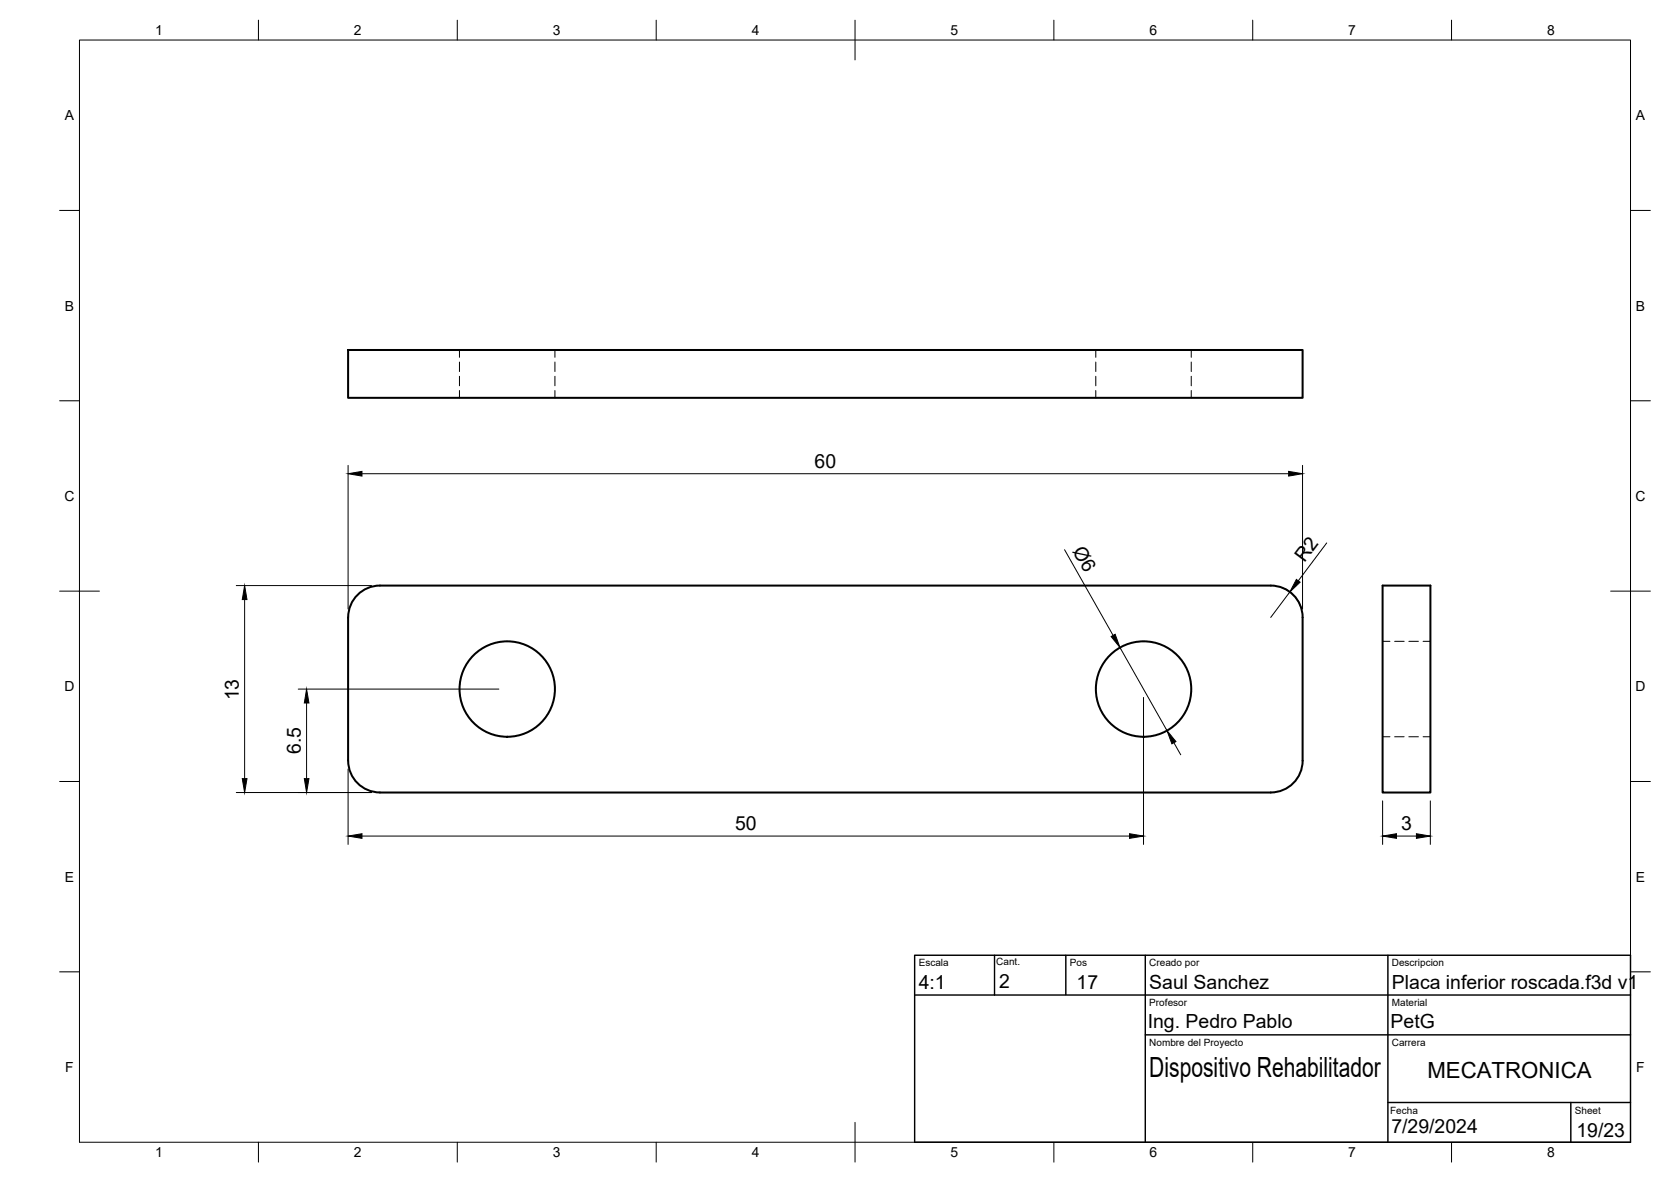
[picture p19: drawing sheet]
<svg xmlns="http://www.w3.org/2000/svg" width="420mm" height="297mm" viewBox="0 0 420 297" stroke-linecap="round" stroke-linejoin="round" font-family="sans-serif">
<defs><g id="words">
<text font-size="7" x="289" y="270.6">Dispositivo Rehabilitador</text>
<text font-size="5.6" x="358.9" y="270.9">MECATRONICA</text>
<g font-size="4.9">
<text x="204.8" y="117.6">60</text>
<text x="269.6" y="138.4" transform="rotate(60 269.6 138.4)">Ø6</text>
<text x="328" y="141.5" transform="rotate(-53 328 141.5)">R2</text>
<text x="60" y="176" transform="rotate(-90 60 176)">13</text>
<text x="75.6" y="189.6" transform="rotate(-90 75.6 189.6)">6.5</text>
<text x="184.8" y="208.6">50</text>
<text x="352.3" y="208.6">3</text>
<text x="231" y="248.5">4:1</text>
<text x="251.2" y="248.2">2</text>
<text x="270.7" y="248.4">17</text>
<text x="289" y="248.5">Saul Sanchez</text>
<text x="350" y="248.5">Placa inferior roscada.f3d v1</text>
<text x="288.6" y="258.3">Ing. Pedro Pablo</text>
<text x="349.7" y="258.4">PetG</text>
<text x="349.8" y="284.8">7/29/2024</text>
<text x="396.4" y="285.7">19/23</text>
</g>
<g font-size="3.5">
<text x="39" y="8.8">1</text>
<text x="89" y="8.8">2</text>
<text x="139" y="8.8">3</text>
<text x="189" y="8.8">4</text>
<text x="239" y="8.8">5</text>
<text x="289" y="8.8">6</text>
<text x="339" y="8.8">7</text>
<text x="389" y="8.8">8</text>
<text x="16.3" y="30.2">A</text>
<text x="411.3" y="30.2">A</text>
<text x="16.3" y="78">B</text>
<text x="411.3" y="78">B</text>
<text x="16.2" y="125.9">C</text>
<text x="411.2" y="125.9">C</text>
<text x="16.2" y="173.7">D</text>
<text x="411.2" y="173.7">D</text>
<text x="16.3" y="221.6">E</text>
<text x="411.3" y="221.6">E</text>
<text x="16.4" y="269.4">F</text>
<text x="411.4" y="269.4">F</text>
<text x="39" y="290.8">1</text>
<text x="89" y="290.8">2</text>
<text x="139" y="290.8">3</text>
<text x="189" y="290.8">4</text>
<text x="239" y="290.8">5</text>
<text x="289" y="290.8">6</text>
<text x="339" y="290.8">7</text>
<text x="389" y="290.8">8</text>
</g>
<g font-size="2.5">
<text x="231" y="242.9">Escala</text>
<text x="250.5" y="242.5">Cant.</text>
<text x="269" y="242.9">Pos</text>
<text x="289" y="242.9">Creado por</text>
<text x="350" y="242.9">Descripcion</text>
<text x="289" y="252.8">Profesor</text>
<text x="350" y="252.8">Material</text>
<text x="289" y="262.9">Nombre del Proyecto</text>
<text x="350" y="262.9">Carrera</text>
<text x="349.5" y="280">Fecha</text>
<text x="396" y="279.9">Sheet</text>
</g>
</g></defs>
<!-- layer: Visible -->
<g fill="none" stroke="#000" stroke-width=".51">
<path d="M87.5 88h240v12h-240zM87.5 155.2v36M87.5 155.1a8 8 0 0 1 8-7.9h224a8 8 0 0 1 8 7.9v36.1a8 8 0 0 1-8 7.9l-224 .1a8 8 0 0 1-8-8M347.6 147.2h12.1v52h-12.1z"/>
<circle cx="127.5" cy="173.2" r="12"/>
<circle cx="287.5" cy="173.2" r="12"/>
</g>
<!-- layer: Hidden -->
<g fill="none" stroke="#000" stroke-width=".25">
<path d="M115.5 88v1.8M115.5 91v2.4M115.5 94.6v2.4M115.5 98.1v1.9M139.5 88v1.8M139.5 91v2.4M139.5 94.6v2.4M139.5 98.1v1.9M275.5 88v1.8M275.5 91v2.4M275.5 94.6v2.4M275.5 98.1v1.9"/>
<path d="M299.5 88v1.8M299.5 91v2.4M299.5 94.6v2.4M299.5 98.1v1.9M347.6 161.2h1.9M350.7 161.2h2.4M354.2 161.2h2.4M357.8 161.2h1.9M347.6 185.2h1.9M350.7 185.2h2.4M354.2 185.2h2.4M357.8 185.2h1.9"/>
</g>
<!-- layer: BORDER -->
<g fill="none" stroke="#000" stroke-width=".25">
<path d="M20 10.1h390v276.9h-390zM65 5.1v5M115 5.1v5M165 5.1v5M215 5.1v10M265 5.1v5M315 5.1v5M365 5.1v5M15 52.9h5M410 52.9h5M15 100.7h5M410 100.7h5"/>
<path d="M15 148.6h10M405 148.6h10M15 196.4h5M410 196.4h5M15 244.2h5M410 244.2h5M65 287v5M115 287v5M165 287v5M215 282.1v9.9M265 287v5M315 287v5"/>
<path d="M365 287v5"/>
</g>
<!-- layer: FD_Dimensions -->
<g fill="none" stroke="#000" stroke-width=".25">
<path d="M87.5 117v36.1M91 119h233M327.5 117v36.1M267.7 138.1l12.2 21.6M333.6 136.4l-7.2 9.6M59.4 147.2h34M61.5 150.7v45M322.5 147.7a8 8 0 0 1 4.7 5.4M324.3 148.8l-4.8 6.4M75 173.2h50.4M77.1 176.7v19M281.6 162.7l11.8 20.9"/>
<path d="M287.5 175.3v36.9M59.4 199.2h34M87.5 193.3v18.9M295.2 186.7l1.7 3M91 210.1h193M347.6 201.3v10.9M351.1 210.1h5.1M359.6 201.3v10.9"/>
</g>
<g fill="#000" stroke="#000" stroke-width=".25">
<path d="M87.5 119l3.5-.5v1.1zM324 118.5l3.5 .5-3.5 .6zM61.5 147.2l.6 3.5h-1.2zM279.4 160l1-.6 1.2 3.3zM326 145.6l.9 .7-2.6 2.5zM77.1 173.2l.6 3.5h-1.2zM60.9 195.7h1.2l-.6 3.5zM76.5 195.7h1.2l-.6 3.5zM293.4 183.6l2.3 2.8-1 .5zM87.5 210.1l3.5-.6v1.2zM284 209.5l3.5 .6-3.5 .6zM347.6 210.1l3.5-.6v1.2z"/>
<path d="M356.2 209.5l3.4 .6-3.4 .6z"/>
</g>
<!-- layer: TITLEBLOCK -->
<path d="M230 240.1h180v46.9h-180zM230 250h180M250.1 240.1v10M268 240.1v9.9M288 240.1v46.9M349 240.1v46.9M288 260.1h122M349 277.1h61M395 277.1v9.9" fill="none" stroke="#000" stroke-width=".36"/>
<use href="#words"/>
</svg>
